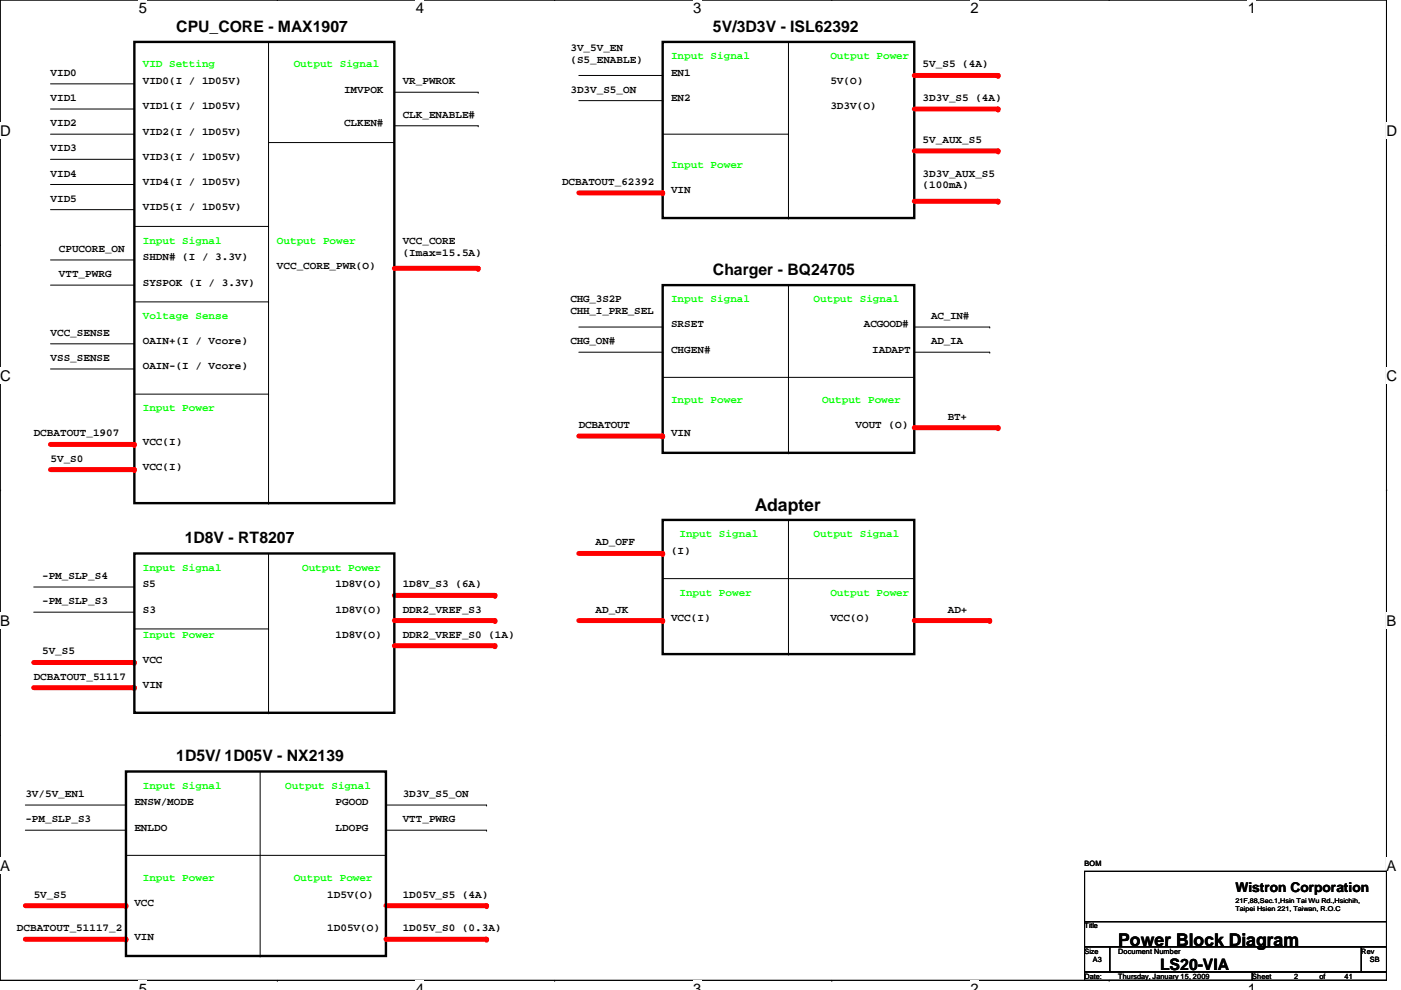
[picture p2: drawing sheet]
<svg xmlns="http://www.w3.org/2000/svg" width="297mm" height="210mm" viewBox="0 0 297 210" stroke-linecap="round" stroke-linejoin="round" font-family="sans-serif">
<defs><g id="words">
<g font-size="3.7">
<text x="160.1" y="108.4">Adapter</text>
<text x="237.1" y="200.7">Power Block Diagram</text>
</g>
<g font-size="3.3">
<text x="37.4" y="6.7">CPU_CORE - MAX1907</text>
<text x="151.2" y="6.7">5V/3D3V - ISL62392</text>
<text x="151.2" y="58.3">Charger - BQ24705</text>
<text x="39.2" y="115.1">1D8V - RT8207</text>
<text x="37.4" y="161.4">1D5V/ 1D05V - NX2139</text>
<text x="246" y="205.7">LS20-VIA</text>
</g>
<g font-size="3.1">
<text x="29.4" y="2.8">5</text>
<text x="88.2" y="2.8">4</text>
<text x="147" y="2.8">3</text>
<text x="205.7" y="2.8">2</text>
<text x="264.5" y="2.8">1</text>
<text x="0" y="28.7">D</text>
<text x="294" y="28.7">D</text>
<text x="0" y="80.7">C</text>
<text x="294" y="80.7">C</text>
<text x="0" y="132.7">B</text>
<text x="294" y="132.7">B</text>
<text x="0" y="184.6">A</text>
<text x="294" y="184.6">A</text>
<text x="29.4" y="210.7">5</text>
<text x="88.2" y="210.7">4</text>
<text x="147" y="210.7">3</text>
<text x="205.7" y="210.7">2</text>
<text x="264.5" y="210.7">1</text>
</g>
<text font-size="2.8" x="262" y="189.1">Wistron Corporation</text>
<g font-size="2.3">
<text x="120.9" y="10.8">3V_5V_EN</text>
<text x="10.7" y="16.1">VID0</text>
<text x="30.3" y="17.9">VID0(I / 1D05V)</text>
<text x="85.4" y="17.9">VR_PWROK</text>
<text x="120.9" y="13.3">(S5_ENABLE)</text>
<text x="142.3" y="16.1">EN1</text>
<text x="176.1" y="17.9">5V(O)</text>
<text x="195.6" y="14.3">5V_S5 (4A)</text>
<text x="10.7" y="21.4">VID1</text>
<text x="30.3" y="23.2">VID1(I / 1D05V)</text>
<text x="72.9" y="19.6">IMVPOK</text>
<text x="120.9" y="19.6">3D3V_S5_ON</text>
<text x="142.3" y="21.4">EN2</text>
<text x="176.1" y="23.2">3D3V(O)</text>
<text x="195.6" y="21.4">3D3V_S5 (4A)</text>
<text x="10.7" y="26.8">VID2</text>
<text x="30.3" y="28.5">VID2(I / 1D05V)</text>
<text x="72.9" y="26.8">CLKEN#</text>
<text x="85.4" y="25">CLK_ENABLE#</text>
<text x="10.7" y="32.1">VID3</text>
<text x="30.3" y="33.9">VID3(I / 1D05V)</text>
<text x="195.6" y="30.3">5V_AUX_S5</text>
<text x="10.7" y="37.4">VID4</text>
<text x="30.3" y="39.2">VID4(I / 1D05V)</text>
<text x="119.2" y="39.2">DCBATOUT_62392</text>
<text x="142.3" y="41">VIN</text>
<text x="195.6" y="37.4">3D3V_AUX_S5</text>
<text x="195.6" y="40">(100mA)</text>
<text x="10.7" y="42.8">VID5</text>
<text x="30.3" y="44.5">VID5(I / 1D05V)</text>
<text x="12.5" y="53.4">CPUCORE_ON</text>
<text x="85.4" y="51.6">VCC_CORE</text>
<text x="12.5" y="58.8">VTT_PWRG</text>
<text x="30.3" y="55.2">SHDN# (I / 3.3V)</text>
<text x="58.7" y="57">VCC_CORE_PWR(O)</text>
<text x="85.4" y="54.2">(Imax=15.5A)</text>
<text x="30.3" y="60.5">SYSPOK (I / 3.3V)</text>
<text x="120.9" y="64.1">CHG_3S2P</text>
<text x="10.7" y="71.2">VCC_SENSE</text>
<text x="120.9" y="66.6">CHH_I_PRE_SEL</text>
<text x="142.3" y="69.4">SRSET</text>
<text x="183.2" y="69.4">ACGOOD#</text>
<text x="197.4" y="67.6">AC_IN#</text>
<text x="10.7" y="76.5">VSS_SENSE</text>
<text x="30.3" y="73">OAIN+(I / Vcore)</text>
<text x="120.9" y="73">CHG_ON#</text>
<text x="142.3" y="74.8">CHGEN#</text>
<text x="185" y="74.8">IADAPT</text>
<text x="197.4" y="73">AD_IA</text>
<text x="30.3" y="78.3">OAIN-(I / Vcore)</text>
<text x="201" y="89">BT+</text>
<text x="7.2" y="92.5">DCBATOUT_1907</text>
<text x="30.3" y="94.3">VCC(I)</text>
<text x="122.7" y="90.8">DCBATOUT</text>
<text x="142.3" y="92.5">VIN</text>
<text x="181.4" y="90.8">VOUT (O)</text>
<text x="10.7" y="97.9">5V_S0</text>
<text x="30.3" y="99.7">VCC(I)</text>
<text x="126.3" y="115.7">AD_OFF</text>
<text x="142.3" y="117.4">(I)</text>
<text x="8.9" y="122.8">-PM_SLP_S4</text>
<text x="30.3" y="124.5">S5</text>
<text x="71.2" y="124.5">1D8V(O)</text>
<text x="85.4" y="124.5">1D8V_S3 (6A)</text>
<text x="8.9" y="128.1">-PM_SLP_S3</text>
<text x="30.3" y="129.9">S3</text>
<text x="71.2" y="129.9">1D8V(O)</text>
<text x="85.4" y="129.9">DDR2_VREF_S3</text>
<text x="126.3" y="129.9">AD_JK</text>
<text x="142.3" y="131.7">VCC(I)</text>
<text x="176.1" y="131.7">VCC(O)</text>
<text x="201" y="129.9">AD+</text>
<text x="71.2" y="135.2">1D8V(O)</text>
<text x="85.4" y="135.2">DDR2_VREF_S0 (1A)</text>
<text x="8.9" y="138.8">5V_S5</text>
<text x="30.3" y="140.5">VCC</text>
<text x="7.2" y="144.1">DCBATOUT_51117</text>
<text x="30.3" y="145.9">VIN</text>
<text x="5.4" y="169">3V/5V_EN1</text>
<text x="28.5" y="170.8">ENSW/MODE</text>
<text x="71.2" y="170.8">PGOOD</text>
<text x="85.4" y="169">3D3V_S5_ON</text>
<text x="5.4" y="174.3">-PM_SLP_S3</text>
<text x="28.5" y="176.1">ENLDO</text>
<text x="71.2" y="176.1">LDOPG</text>
<text x="85.4" y="174.3">VTT_PWRG</text>
<text x="7.2" y="190.3">5V_S5</text>
<text x="69.4" y="190.3">1D5V(O)</text>
<text x="85.4" y="190.3">1D05V_S5 (4A)</text>
<text x="3.6" y="197.4">DCBATOUT_51117_2</text>
<text x="28.5" y="192.1">VCC</text>
<text x="69.4" y="197.4">1D05V(O)</text>
<text x="85.4" y="197.4">1D05V_S0 (0.3A)</text>
<text x="28.5" y="199.2">VIN</text>
</g>
<g font-size="2.3" fill="#0f0">
<text x="30.3" y="14.3">VID Setting</text>
<text x="62.3" y="14.3">Output Signal</text>
<text x="142.3" y="12.5">Input Signal</text>
<text x="176.1" y="12.5">Output Power</text>
<text x="142.3" y="35.6">Input Power</text>
<text x="30.3" y="51.6">Input Signal</text>
<text x="58.7" y="51.6">Output Power</text>
<text x="142.3" y="64.1">Input Signal</text>
<text x="172.5" y="64.1">Output Signal</text>
<text x="30.3" y="67.6">Voltage Sense</text>
<text x="30.3" y="87.2">Input Power</text>
<text x="142.3" y="85.4">Input Power</text>
<text x="174.3" y="85.4">Output Power</text>
<text x="144.1" y="113.9">Input Signal</text>
<text x="172.5" y="113.9">Output Signal</text>
<text x="30.3" y="121">Input Signal</text>
<text x="64" y="121">Output Power</text>
<text x="144.1" y="126.3">Input Power</text>
<text x="176.1" y="126.3">Output Power</text>
<text x="30.3" y="135.2">Input Power</text>
<text x="30.3" y="167.2">Input Signal</text>
<text x="60.5" y="167.2">Output Signal</text>
<text x="30.3" y="186.8">Input Power</text>
<text x="62.3" y="186.8">Output Power</text>
</g>
<g font-size="1.6">
<text x="230" y="183.5">BOM</text>
<text x="230" y="196.9">Title</text>
<text x="230" y="202.2">Size</text>
<text x="231.7" y="204">A3</text>
<text x="237.1" y="202.2">Document Number</text>
<text x="288.6" y="202.2">Rev</text>
<text x="290.4" y="204">SB</text>
<text x="230" y="207.5">Date:</text>
<text x="237.1" y="207.5">Thursday, January 15, 2009</text>
<text x="265.5" y="207.5">Sheet</text>
<text x="274.4" y="207.5">2</text>
<text x="279.7" y="207.5">of</text>
<text x="285.1" y="207.5">41</text>
</g>
<g font-size="1.4">
<text x="262" y="191.4">21F,88,Sec.1,Hsin Tai Wu Rd.,Hsichih,</text>
<text x="262" y="193.2">Taipei Hsien 221, Taiwan, R.O.C</text>
</g>
</g></defs>
<path d="M0 0h294v207.9h-294z" fill="none" stroke="#000" stroke-width=".21"/>
<g fill="#fff">
<path d="M29.4 0h1.8v3.5h-1.8z"/>
<path d="M29.4 207.9h1.8v2h-1.8z"/>
</g>
<path d="M58.8 0h.1M58.8 207.9h.1" fill="none" stroke="#000" stroke-width=".21"/>
<g fill="#fff">
<path d="M88.2 0h1.7v3.5h-1.7z"/>
<path d="M88.2 207.9h1.7v2h-1.7z"/>
</g>
<path d="M117.6 0h.1M117.6 207.9h.1" fill="none" stroke="#000" stroke-width=".21"/>
<g fill="#fff">
<path d="M147 0h1.7v3.5h-1.7z"/>
<path d="M147 207.9h1.7v2h-1.7z"/>
</g>
<path d="M176.4 0h.1M176.4 207.9h.1" fill="none" stroke="#000" stroke-width=".21"/>
<g fill="#fff">
<path d="M205.7 0h1.8v3.5h-1.8z"/>
<path d="M205.7 207.9h1.8v2h-1.8z"/>
</g>
<path d="M235.2 0h.1M235.2 207.9h.1" fill="none" stroke="#000" stroke-width=".21"/>
<g fill="#fff">
<path d="M264.5 0h1.8v3.5h-1.8z"/>
<path d="M264.5 207.9h1.8v2h-1.8z"/>
<path d="M0 26h2.3v3.4h-2.3z"/>
<path d="M294 26h2.2v3.4h-2.2z"/>
<path d="M0 77.9h2.3v3.5h-2.3z"/>
<path d="M294 77.9h2.2v3.5h-2.2z"/>
</g>
<path d="M0 51.9h.1M294 51.9h.1" fill="none" stroke="#000" stroke-width=".21"/>
<g fill="#fff">
<path d="M0 129.9h2.1v3.4h-2.1z"/>
<path d="M294 129.9h2v3.4h-2z"/>
</g>
<path d="M0 103.9h.1M294 103.9h.1" fill="none" stroke="#000" stroke-width=".21"/>
<g fill="#fff">
<path d="M0 181.8h2.1v3.5h-2.1z"/>
<path d="M294 181.8h2v3.5h-2z"/>
</g>
<g fill="none" stroke="#000" stroke-width=".21">
<path d="M0 155.9h.1M294 155.9h.1M5.4 170.7h21.3M26.7 170.7h.1M81.8 170.7h21.4M103.2 170.7h.1M230 184.7h64v10.7h-64zM230 195.4h64v5.3h-64zM230 200.7h5.3v5.4h-5.3zM230 206.1h35.5v1.8h-35.5zM235.3 200.7h53.3v5.4h-53.3zM265.5 206.1h28.5v1.8h-28.5z"/>
<path d="M288.6 200.7h5.4v5.4h-5.4z"/>
</g>
<path d="M81.8 192h21.4" fill="none" stroke="#f00" stroke-width="1.1"/>
<circle cx="103.2" cy="192" r=".53" fill="#f00"/>
<path d="M55.2 163.6v39.1M55.2 202.7h.1" fill="none" stroke="#000" stroke-width=".21"/>
<path d="M5.4 199.1h21.3" fill="none" stroke="#f00" stroke-width="1.1"/>
<circle cx="26.7" cy="199.1" r=".53" fill="#f00"/>
<path d="M5.4 192h21.3" fill="none" stroke="#f00" stroke-width="1.1"/>
<circle cx="26.7" cy="192" r=".53" fill="#f00"/>
<path d="M193.8 69.3h16M193.8 74.7h16M209.8 69.3h.1M209.8 74.7h.1" fill="none" stroke="#000" stroke-width=".21"/>
<path d="M140.5 8.9h53.3v37.3h-53.3zM140.5 60.5h53.3v35.5h-53.3z" fill="none" stroke="#000" stroke-width=".51"/>
<path d="M193.8 23.1h17.8" fill="none" stroke="#f00" stroke-width="1.1"/>
<circle cx="211.6" cy="23.1" r=".53" fill="#f00"/>
<path d="M193.8 16h17.8" fill="none" stroke="#f00" stroke-width="1.1"/>
<circle cx="211.6" cy="16" r=".53" fill="#f00"/>
<path d="M193.8 32h17.8" fill="none" stroke="#f00" stroke-width="1.1"/>
<circle cx="211.6" cy="32" r=".53" fill="#f00"/>
<path d="M193.8 42.7h17.8" fill="none" stroke="#f00" stroke-width="1.1"/>
<circle cx="211.6" cy="42.7" r=".53" fill="#f00"/>
<path d="M140.5 110.2h53.3v28.5h-53.3z" fill="none" stroke="#000" stroke-width=".51"/>
<path d="M167.2 110.2v28.5M167.2 138.7h.1" fill="none" stroke="#000" stroke-width=".21"/>
<path d="M193.8 131.6h16" fill="none" stroke="#f00" stroke-width="1.1"/>
<circle cx="209.8" cy="131.6" r=".53" fill="#f00"/>
<path d="M10.7 17.8h17.8M28.5 17.8h.1M10.7 33.8h17.8M10.7 23.1h17.8M28.5 33.8h.1M28.5 23.1h.1M10.7 55.1h17.8M28.5 55.1h.1M7.2 124.5h21.3M28.5 124.5h.1M140.5 122.7h53.3M193.8 122.7h.1" fill="none" stroke="#000" stroke-width=".21"/>
<path d="M28.5 8.9h55.1v97.8h-55.1z" fill="none" stroke="#000" stroke-width=".51"/>
<path d="M10.7 94.2h17.8" fill="none" stroke="#f00" stroke-width="1.1"/>
<circle cx="28.5" cy="94.2" r=".53" fill="#f00"/>
<path d="M10.7 39.1h17.8M10.7 28.4h17.8M28.5 39.1h.1M28.5 28.4h.1M56.9 30.2h26.7M83.6 30.2h.1M10.7 72.9h17.8M10.7 78.2h17.8M28.5 72.9h.1M28.5 78.2h.1M28.5 64h28.4M56.9 64h.1" fill="none" stroke="#000" stroke-width=".21"/>
<path d="M10.7 99.6h17.8" fill="none" stroke="#f00" stroke-width="1.1"/>
<circle cx="28.5" cy="99.6" r=".53" fill="#f00"/>
<path d="M83.6 56.9h17.8" fill="none" stroke="#f00" stroke-width="1.1"/>
<circle cx="101.4" cy="56.9" r=".53" fill="#f00"/>
<path d="M83.6 19.6h17.8M101.4 19.6h.1M10.7 44.4h17.8M28.5 44.4h.1M28.5 83.6h28.4M56.9 83.6h.1" fill="none" stroke="#000" stroke-width=".21"/>
<path d="M83.6 126.2h21.3" fill="none" stroke="#f00" stroke-width="1.1"/>
<circle cx="104.9" cy="126.2" r=".53" fill="#f00"/>
<path d="M56.9 117.3v33.8M56.9 151.1h.1" fill="none" stroke="#000" stroke-width=".21"/>
<path d="M7.2 145.8h21.3" fill="none" stroke="#f00" stroke-width="1.1"/>
<circle cx="28.5" cy="145.8" r=".53" fill="#f00"/>
<path d="M7.2 140.5h21.3" fill="none" stroke="#f00" stroke-width="1.1"/>
<circle cx="28.5" cy="140.5" r=".53" fill="#f00"/>
<g fill="none" stroke="#000" stroke-width=".21">
<path d="M56.9 8.9v97.8M122.7 16h17.8M140.5 16h.1M167.2 8.9v37.3M83.6 26.7h17.8M101.4 26.7h.1M122.7 21.3h17.8M140.5 21.3h.1M140.5 28.4h26.7M167.2 28.4h.1M28.5 48h28.4M56.9 48h.1"/>
<path d="M167.2 46.2h.1M10.7 60.5h17.8M28.5 60.5h.1M122.7 69.3h17.8M122.7 74.7h17.8M140.5 69.3h.1M140.5 74.7h.1M167.2 60.5v35.5M140.5 80h53.3M167.2 96h.1M193.8 80h.1M56.9 106.7h.1"/>
</g>
<path d="M28.5 117.3h55.1v33.8h-55.1zM26.7 163.6h55.1v39.1h-55.1z" fill="none" stroke="#000" stroke-width=".51"/>
<path d="M122.7 40.9h17.8" fill="none" stroke="#f00" stroke-width="1.1"/>
<circle cx="140.5" cy="40.9" r=".53" fill="#f00"/>
<path d="M122.7 92.5h17.8" fill="none" stroke="#f00" stroke-width="1.1"/>
<circle cx="140.5" cy="92.5" r=".53" fill="#f00"/>
<path d="M122.7 117.3h17.8" fill="none" stroke="#f00" stroke-width="1.1"/>
<circle cx="140.5" cy="117.3" r=".53" fill="#f00"/>
<path d="M122.7 131.6h17.8" fill="none" stroke="#f00" stroke-width="1.1"/>
<circle cx="140.5" cy="131.6" r=".53" fill="#f00"/>
<path d="M193.8 90.7h17.8" fill="none" stroke="#f00" stroke-width="1.1"/>
<circle cx="211.6" cy="90.7" r=".53" fill="#f00"/>
<path d="M7.2 129.8h21.3M28.5 129.8h.1" fill="none" stroke="#000" stroke-width=".21"/>
<path d="M83.6 131.6h21.3" fill="none" stroke="#f00" stroke-width="1.1"/>
<circle cx="104.9" cy="131.6" r=".53" fill="#f00"/>
<path d="M83.6 136.9h21.3" fill="none" stroke="#f00" stroke-width="1.1"/>
<circle cx="104.9" cy="136.9" r=".53" fill="#f00"/>
<path d="M28.5 133.3h28.4M56.9 133.3h.1M5.4 176h21.3M26.7 176h.1M81.8 176h21.4M103.2 176h.1" fill="none" stroke="#000" stroke-width=".21"/>
<path d="M81.8 199.1h21.4" fill="none" stroke="#f00" stroke-width="1.1"/>
<circle cx="103.2" cy="199.1" r=".53" fill="#f00"/>
<path d="M26.7 181.4h55.1M81.8 181.4h.1" fill="none" stroke="#000" stroke-width=".21"/>
<use href="#words"/>
</svg>
